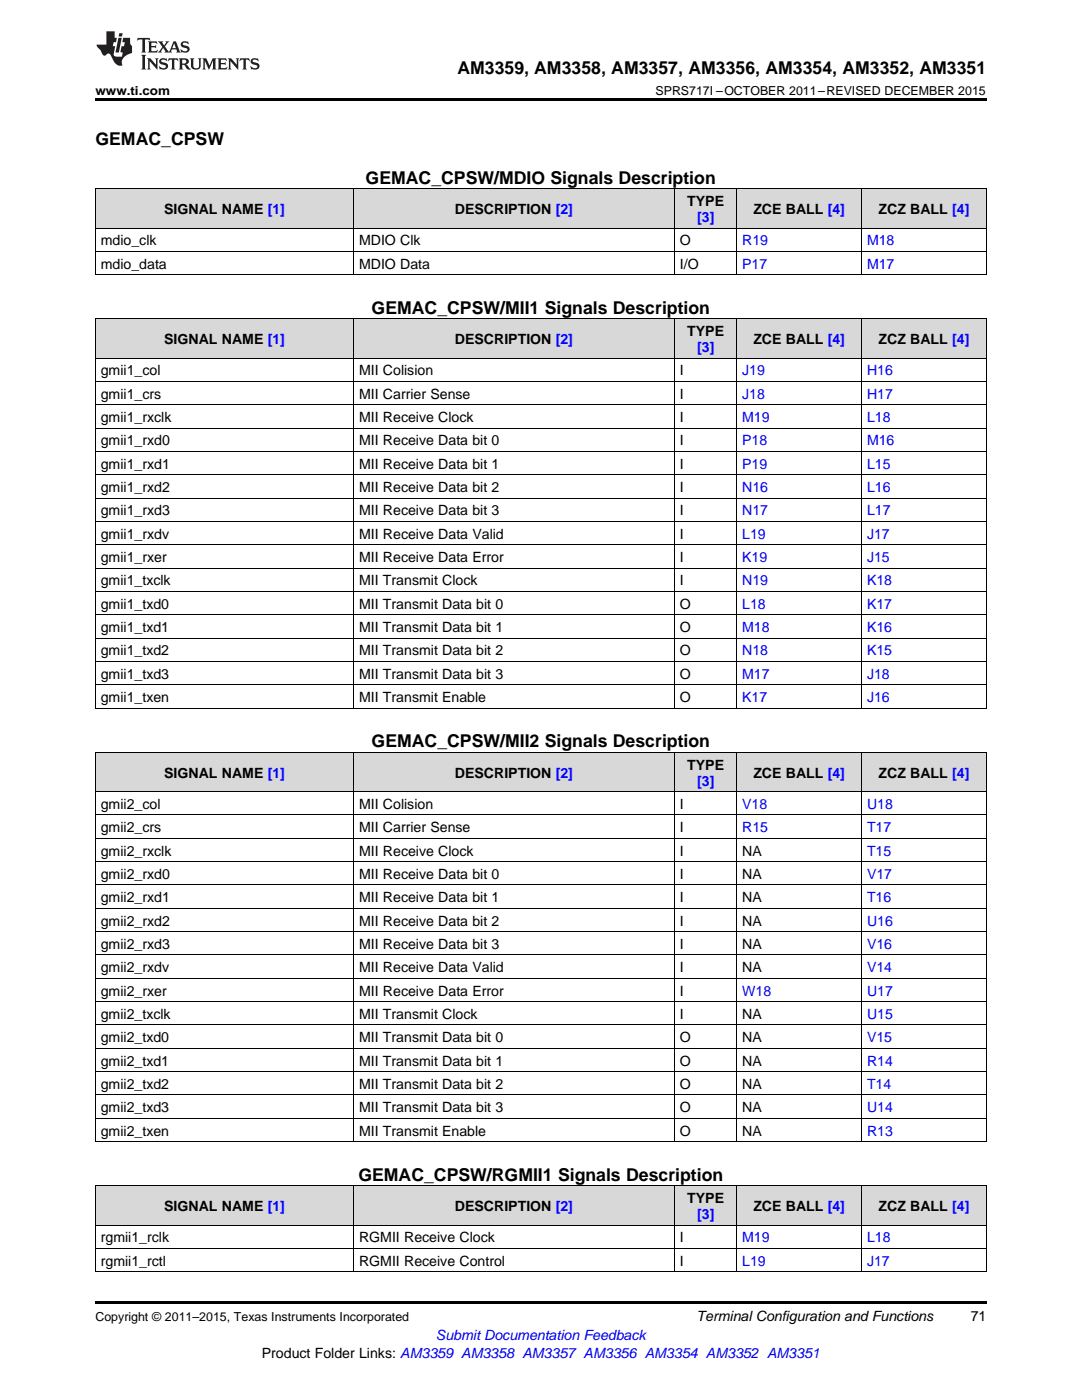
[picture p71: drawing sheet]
<svg xmlns="http://www.w3.org/2000/svg" width="216mm" height="279mm" viewBox="0 0 216 279" stroke-linecap="round" stroke-linejoin="round" font-family="sans-serif">
<defs><g id="words">
<g font-size="3.5">
<text x="91.3" y="14.8">AM3359, AM3358, AM3357, AM3356, AM3354, AM3352, AM3351</text>
<text x="19" y="28.9">GEMAC_CPSW</text>
<text x="73" y="36.7">GEMAC_CPSW/MDIO Signals Description</text>
<text x="74.2" y="62.7">GEMAC_CPSW/MII1 Signals Description</text>
<text x="74.2" y="149.2">GEMAC_CPSW/MII2 Signals Description</text>
<text x="71.5" y="235.7">GEMAC_CPSW/RGMII1 Signals Description</text>
</g>
<g font-size="2.8">
<text x="137.1" y="41.1">TYPE</text>
<text x="32.8" y="42.7">SIGNAL NAME [1]</text>
<text x="90.8" y="42.7">DESCRIPTION [2]</text>
<text x="150.3" y="42.7">ZCE BALL [4]</text>
<text x="175.3" y="42.7">ZCZ BALL [4]</text>
<text x="20.1" y="49">mdio_clk</text>
<text x="20.1" y="53.6">mdio_data</text>
<text x="71.6" y="49">MDIO Clk</text>
<text x="71.6" y="53.6">MDIO Data</text>
<text x="135.7" y="49">O</text>
<text x="135.7" y="53.6">I/O</text>
<text x="32.8" y="68.7">SIGNAL NAME [1]</text>
<text x="90.8" y="68.7">DESCRIPTION [2]</text>
<text x="137.1" y="67.1">TYPE</text>
<text x="150.3" y="68.7">ZCE BALL [4]</text>
<text x="175.3" y="68.7">ZCZ BALL [4]</text>
<text x="20.1" y="74.9">gmii1_col</text>
<text x="71.6" y="74.9">MII Colision</text>
<text x="135.7" y="74.9">I</text>
<text x="20.1" y="79.6">gmii1_crs</text>
<text x="71.6" y="79.6">MII Carrier Sense</text>
<text x="135.7" y="79.6">I</text>
<text x="20.1" y="84.2">gmii1_rxclk</text>
<text x="20.1" y="88.9">gmii1_rxd0</text>
<text x="71.6" y="84.2">MII Receive Clock</text>
<text x="71.6" y="88.9">MII Receive Data bit 0</text>
<text x="135.7" y="84.2">I</text>
<text x="135.7" y="88.9">I</text>
<text x="20.1" y="93.6">gmii1_rxd1</text>
<text x="71.6" y="93.6">MII Receive Data bit 1</text>
<text x="135.7" y="93.6">I</text>
<text x="20.1" y="98.2">gmii1_rxd2</text>
<text x="71.6" y="98.2">MII Receive Data bit 2</text>
<text x="135.7" y="98.2">I</text>
<text x="20.1" y="102.9">gmii1_rxd3</text>
<text x="20.1" y="107.5">gmii1_rxdv</text>
<text x="71.6" y="102.9">MII Receive Data bit 3</text>
<text x="71.6" y="107.5">MII Receive Data Valid</text>
<text x="135.7" y="102.9">I</text>
<text x="135.7" y="107.5">I</text>
<text x="20.1" y="112.2">gmii1_rxer</text>
<text x="71.6" y="112.2">MII Receive Data Error</text>
<text x="135.7" y="112.2">I</text>
<text x="20.1" y="116.8">gmii1_txclk</text>
<text x="71.6" y="116.8">MII Transmit Clock</text>
<text x="135.7" y="116.8">I</text>
<text x="20.1" y="121.5">gmii1_txd0</text>
<text x="71.6" y="121.5">MII Transmit Data bit 0</text>
<text x="135.7" y="121.5">O</text>
<text x="20.1" y="126.2">gmii1_txd1</text>
<text x="20.1" y="130.8">gmii1_txd2</text>
<text x="71.6" y="126.2">MII Transmit Data bit 1</text>
<text x="71.6" y="130.8">MII Transmit Data bit 2</text>
<text x="135.7" y="126.2">O</text>
<text x="135.7" y="130.8">O</text>
<text x="20.1" y="135.5">gmii1_txd3</text>
<text x="71.6" y="135.5">MII Transmit Data bit 3</text>
<text x="135.7" y="135.5">O</text>
<text x="20.1" y="140.1">gmii1_txen</text>
<text x="71.6" y="140.1">MII Transmit Enable</text>
<text x="135.7" y="140.1">O</text>
<text x="32.8" y="155.2">SIGNAL NAME [1]</text>
<text x="90.8" y="155.2">DESCRIPTION [2]</text>
<text x="137.1" y="153.6">TYPE</text>
<text x="150.3" y="155.2">ZCE BALL [4]</text>
<text x="175.3" y="155.2">ZCZ BALL [4]</text>
<text x="20.1" y="161.4">gmii2_col</text>
<text x="71.6" y="161.4">MII Colision</text>
<text x="135.7" y="161.4">I</text>
<text x="20.1" y="166.1">gmii2_crs</text>
<text x="71.6" y="166.1">MII Carrier Sense</text>
<text x="135.7" y="166.1">I</text>
<text x="20.1" y="170.7">gmii2_rxclk</text>
<text x="71.6" y="170.7">MII Receive Clock</text>
<text x="135.7" y="170.7">I</text>
<text x="148.1" y="170.7">NA</text>
<text x="20.1" y="175.4">gmii2_rxd0</text>
<text x="71.6" y="175.4">MII Receive Data bit 0</text>
<text x="135.7" y="175.4">I</text>
<text x="148.1" y="175.4">NA</text>
<text x="20.1" y="180.1">gmii2_rxd1</text>
<text x="20.1" y="184.7">gmii2_rxd2</text>
<text x="71.6" y="180.1">MII Receive Data bit 1</text>
<text x="71.6" y="184.7">MII Receive Data bit 2</text>
<text x="135.7" y="180.1">I</text>
<text x="135.7" y="184.7">I</text>
<text x="148.1" y="180.1">NA</text>
<text x="148.1" y="184.7">NA</text>
<text x="20.1" y="189.4">gmii2_rxd3</text>
<text x="71.6" y="189.4">MII Receive Data bit 3</text>
<text x="135.7" y="189.4">I</text>
<text x="148.1" y="189.4">NA</text>
<text x="20.1" y="194">gmii2_rxdv</text>
<text x="71.6" y="194">MII Receive Data Valid</text>
<text x="135.7" y="194">I</text>
<text x="148.1" y="194">NA</text>
<text x="20.1" y="198.7">gmii2_rxer</text>
<text x="20.1" y="203.3">gmii2_txclk</text>
<text x="71.6" y="198.7">MII Receive Data Error</text>
<text x="71.6" y="203.3">MII Transmit Clock</text>
<text x="135.7" y="198.7">I</text>
<text x="135.7" y="203.3">I</text>
<text x="148.1" y="203.3">NA</text>
<text x="20.1" y="208">gmii2_txd0</text>
<text x="71.6" y="208">MII Transmit Data bit 0</text>
<text x="135.7" y="208">O</text>
<text x="148.1" y="208">NA</text>
<text x="20.1" y="212.7">gmii2_txd1</text>
<text x="71.6" y="212.7">MII Transmit Data bit 1</text>
<text x="135.7" y="212.7">O</text>
<text x="148.1" y="212.7">NA</text>
<text x="20.1" y="217.3">gmii2_txd2</text>
<text x="20.1" y="222">gmii2_txd3</text>
<text x="71.6" y="217.3">MII Transmit Data bit 2</text>
<text x="71.6" y="222">MII Transmit Data bit 3</text>
<text x="135.7" y="217.3">O</text>
<text x="135.7" y="222">O</text>
<text x="148.1" y="217.3">NA</text>
<text x="148.1" y="222">NA</text>
<text x="20.1" y="226.6">gmii2_txen</text>
<text x="71.6" y="226.6">MII Transmit Enable</text>
<text x="135.7" y="226.6">O</text>
<text x="148.1" y="226.6">NA</text>
<text x="32.8" y="241.7">SIGNAL NAME [1]</text>
<text x="90.8" y="241.7">DESCRIPTION [2]</text>
<text x="137.1" y="240.1">TYPE</text>
<text x="150.3" y="241.7">ZCE BALL [4]</text>
<text x="175.3" y="241.7">ZCZ BALL [4]</text>
<text x="20.1" y="247.9">rgmii1_rclk</text>
<text x="71.6" y="247.9">RGMII Receive Clock</text>
<text x="135.7" y="247.9">I</text>
<text x="20.1" y="252.6">rgmii1_rctl</text>
<text x="71.6" y="252.6">RGMII Receive Control</text>
<text x="135.7" y="252.6">I</text>
<text x="139" y="263.6">Terminal Configuration and Functions</text>
<text x="193.7" y="263.6">71</text>
<text x="52.2" y="270.9">Product Folder Links: AM3359 AM3358 AM3357 AM3356 AM3354 AM3352 AM3351</text>
</g>
<g font-size="2.8" fill="#00f">
<text x="139.1" y="44.3">[3]</text>
<text x="148.1" y="49">R19</text>
<text x="148.1" y="53.6">P17</text>
<text x="173" y="49">M18</text>
<text x="173" y="53.6">M17</text>
<text x="139.1" y="70.3">[3]</text>
<text x="148.1" y="74.9">J19</text>
<text x="173" y="74.9">H16</text>
<text x="148.1" y="79.6">J18</text>
<text x="173" y="79.6">H17</text>
<text x="148.1" y="84.2">M19</text>
<text x="148.1" y="88.9">P18</text>
<text x="173" y="84.2">L18</text>
<text x="173" y="88.9">M16</text>
<text x="148.1" y="93.6">P19</text>
<text x="173" y="93.6">L15</text>
<text x="148.1" y="98.2">N16</text>
<text x="173" y="98.2">L16</text>
<text x="148.1" y="102.9">N17</text>
<text x="148.1" y="107.5">L19</text>
<text x="173" y="102.9">L17</text>
<text x="173" y="107.5">J17</text>
<text x="148.1" y="112.2">K19</text>
<text x="173" y="112.2">J15</text>
<text x="148.1" y="116.8">N19</text>
<text x="173" y="116.8">K18</text>
<text x="148.1" y="121.5">L18</text>
<text x="173" y="121.5">K17</text>
<text x="148.1" y="126.2">M18</text>
<text x="148.1" y="130.8">N18</text>
<text x="173" y="126.2">K16</text>
<text x="173" y="130.8">K15</text>
<text x="148.1" y="135.5">M17</text>
<text x="173" y="135.5">J18</text>
<text x="148.1" y="140.1">K17</text>
<text x="173" y="140.1">J16</text>
<text x="139.1" y="156.8">[3]</text>
<text x="148.1" y="161.4">V18</text>
<text x="173" y="161.4">U18</text>
<text x="148.1" y="166.1">R15</text>
<text x="173" y="166.1">T17</text>
<text x="173" y="170.7">T15</text>
<text x="173" y="175.4">V17</text>
<text x="173" y="180.1">T16</text>
<text x="173" y="184.7">U16</text>
<text x="173" y="189.4">V16</text>
<text x="173" y="194">V14</text>
<text x="148.1" y="198.7">W18</text>
<text x="173" y="198.7">U17</text>
<text x="173" y="203.3">U15</text>
<text x="173" y="208">V15</text>
<text x="173" y="212.7">R14</text>
<text x="173" y="217.3">T14</text>
<text x="173" y="222">U14</text>
<text x="173" y="226.6">R13</text>
<text x="139.1" y="243.3">[3]</text>
<text x="148.1" y="247.9">M19</text>
<text x="173" y="247.9">L18</text>
<text x="148.1" y="252.6">L19</text>
<text x="173" y="252.6">J17</text>
<text x="87" y="267.4">Submit Documentation Feedback</text>
</g>
<g font-size="2.5">
<text x="19" y="19">www.ti.com</text>
<text x="130.8" y="19">SPRS717I –OCTOBER 2011–REVISED DECEMBER 2015</text>
<text x="19" y="263.6">Copyright © 2011–2015, Texas Instruments Incorporated</text>
</g>
</g></defs>
<g fill="#d8d8d8">
<path d="M19 236.7h51.6v7.8h-51.6z"/>
<path d="M70.6 236.7h64v7.8h-64z"/>
<path d="M134.6 236.7h12.4v7.8h-12.4z"/>
<path d="M147 236.7h24.9v7.8h-24.9z"/>
<path d="M171.9 236.7h24.9v7.8h-24.9z"/>
<path d="M19 150.2h51.6v7.8h-51.6z"/>
<path d="M70.6 150.2h64v7.8h-64z"/>
<path d="M134.6 150.2h12.4v7.8h-12.4z"/>
<path d="M147 150.2h24.9v7.8h-24.9z"/>
<path d="M171.9 150.2h24.9v7.8h-24.9z"/>
<path d="M19 63.7h51.6v7.8h-51.6z"/>
<path d="M70.6 63.7h64v7.8h-64z"/>
<path d="M134.6 63.7h12.4v7.8h-12.4z"/>
<path d="M147 63.7h24.9v7.8h-24.9z"/>
<path d="M171.9 63.7h24.9v7.8h-24.9z"/>
<path d="M19 37.7h51.6v7.9h-51.6z"/>
<path d="M70.6 37.7h64v7.9h-64z"/>
<path d="M134.6 37.7h12.4v7.9h-12.4z"/>
<path d="M147 37.7h24.9v7.9h-24.9z"/>
<path d="M171.9 37.7h24.9v7.9h-24.9z"/>
</g>
<path d="M19 19.5h177.8v.5h-177.8zM19 259.7h177.8v.5h-177.8z" fill="#000"/>
<g fill="none" stroke="#000" stroke-width=".2">
<path d="M19 37.7h177.8M19.1 37.7v17.2M70.5 37.7v17.2M134.6 37.7v17.2M147 37.7v17.2M171.9 37.7v17.2M196.8 37.7v17.2M19 54.8h177.8M19 50.2h177.8M19 45.5h177.8M19 76.1h177.8M19 71.5h177.8"/>
<path d="M19 63.7h177.8M19.1 63.7v77.7M70.5 63.7v77.7M134.6 63.7v77.7M147 63.7v77.7M171.9 63.7v77.7M196.8 63.7v77.7M19 99.4h177.8M19 94.8h177.8M19 90.1h177.8M19 85.5h177.8M19 80.8h177.8"/>
<path d="M19 118.1h177.8M19 113.4h177.8M19 108.7h177.8M19 104.1h177.8M19 136.7h177.8M19 132h177.8M19 127.4h177.8M19 122.7h177.8M19 158h177.8M19 150.2h177.8M19 141.3h177.8M19.1 150.2v77.7"/>
<path d="M70.5 150.2v77.7M134.6 150.2v77.7M147 150.2v77.7M171.9 150.2v77.7M196.8 150.2v77.7M19 176.6h177.8M19 172h177.8M19 167.3h177.8M19 162.6h177.8M19 199.9h177.8M19 195.2h177.8M19 190.6h177.8"/>
<path d="M19 185.9h177.8M19 181.3h177.8M19 218.5h177.8M19 213.9h177.8M19 209.2h177.8M19 204.6h177.8M19 236.7h177.8M19 227.8h177.8M19 223.2h177.8M19.1 236.7v17.2M70.5 236.7v17.2M134.6 236.7v17.2"/>
<path d="M147 236.7v17.2M171.9 236.7v17.2M196.8 236.7v17.2M19 253.8h177.8M19 249.1h177.8M19 244.5h177.8"/>
</g>
<g fill="#231f20">
<path d="M27.5 7.6l-.1 .5 .4-.2h.6v.1v2.1l-.2 .4h1l-.3-.4v-2.1l.1-.1h.5l.5 .2-.2-.5zM29.5 8.3l.2 .3v1.5l-.2 .4h1.8l.2-.6a1.04 1.04 0 0 1-1.3 .2v-.7h.6l.3 .2v-.6l-.3 .2h-.6v-.6l.8-.1 .4 .3-.2-.5zM31.5 8.3l.9 1.1-.9 1.1h.8l-.2-.2 .5-.7 .4 .7-.2 .2h1.5l-.1-.2 .1-.4h.9l.1 .4-.2 .2h1l-.3-.3-.7-1.9h-.5l-.9 2-.8-1 .9-1h-.8l.1 .3-.3 .5-.4-.6 .2-.2zM34.7 8.6l.4 1h-.7zM36.3 8.4a.63 .63 0 0 0-.2 .7 .63 .63 0 0 0 .6 .4l.6 .2 .1 .2a.75 .75 0 0 1-.7 .4 .75 .75 0 0 1-.6-.5l.1 .7 .1-.1a1.11 1.11 0 0 0 1.5-.6 1.13 1.13 0 0 0-1.2-.8l-.1-.4a1.04 1.04 0 0 1 1.2 .2l-.2-.5-.1 .1-.5-.2zM28.2 10.9l.2 .4v2.2l-.2 .4h1l-.3-.4v-2.2l.3-.4zM29.3 11.6l.3 .4v1.5l-.3 .4h.8l-.2-.4v-1.3l1.5 1.7v-1.9l.2-.4h-.7l.2 .4v.9l-1.1-1.3zM32 11.8a.62 .62 0 0 0-.2 .7 .62 .62 0 0 0 .6 .4l.6 .1 .1 .3a.76 .76 0 0 1-.7 .3 .76 .76 0 0 1-.6-.4l.1 .7 .1-.1a1.11 1.11 0 0 0 1.5-.6 1.13 1.13 0 0 0-1.2-.8l-.1-.4a1.04 1.04 0 0 1 1.2 .2l-.2-.6-.1 .1-.5-.1zM33.7 11.6l-.2 .6a.61 .61 0 0 1 .8-.3v1.6l-.2 .4h.9l-.2-.4v-1.6a.63 .63 0 0 1 .8 .3l-.2-.6zM35.6 11.6l.3 .4v1.5l-.3 .4h1l-.2-.2v-.8l.5 .2a.76 .76 0 0 0 1.2 .7l-1-1a.58 .58 0 0 0 .6-.5 .58 .58 0 0 0-.5-.6zM36.4 11.9h.1a.45 .45 0 0 1 .5 .1 .45 .45 0 0 1 .1 .5l-.7 .2zM37.9 11.6l.2 .2a2.17 2.17 0 0 0 .3 1.9 .99 .99 0 0 0 1.6-.6v-1.1l.2-.4h-.7l.2 .2a1.92 1.92 0 0 1-.2 1.8 .6 .6 0 0 1-.9-.5v-1.1l.2-.4zM40.4 11.6l.2 .4v1.5l-.2 .4h.7l-.2-.4v-1.4l.8 1.8 .8-1.8v1.4l-.2 .4h.9l-.2-.4v-1.5l.2-.4h-.8l-.6 1.5-.6-1.5zM43.4 11.6l.2 .4v1.5l-.2 .4h1.8l.2-.6a1.04 1.04 0 0 1-1.3 .1v-.6h.5l.4 .2v-.6l-.4 .2h-.5v-.7h.8l.3 .3-.1-.6zM45.5 11.6l.2 .4v1.5l-.2 .4h.7l-.2-.4v-1.3l1.5 1.7v-1.9l.2-.4h-.7l.2 .4v.9l-1.1-1.3zM47.9 11.6l-.1 .6a.61 .61 0 0 1 .8-.3v1.6l-.3 .4h1l-.3-.4 .1-1.6a.63 .63 0 0 1 .7 .3l-.1-.6zM50.2 11.8a.62 .62 0 0 0-.2 .7 .62 .62 0 0 0 .6 .4l.6 .1 .2 .3a.76 .76 0 0 1-.8 .3 .76 .76 0 0 1-.6-.4l.1 .7 .2-.1a1.11 1.11 0 0 0 1.5-.6 1.13 1.13 0 0 0-1.3-.8l-.1-.4a1.04 1.04 0 0 1 1.2 .2l-.1-.6-.2 .1-.5-.1z"/>
<path d="M21.2 6.3v2.6h-1.9l.1 .4 .7 .9a.91 .91 0 0 0 1 .8 .56 .56 0 0 1 .5-.3 .56 .56 0 0 1 .5 .3l.4 .8a1.53 1.53 0 0 0 1.9 1.2 1.54 1.54 0 0 1 1-2.1l.9-.3v-1.4a1.52 1.52 0 0 1-.3-1.6h-1.4l-.2 .8h.5l-.2 .8h-.4l-.2 1v.2l.4 .1-.2 .8a1.93 1.93 0 0 1-1.6-.3l.3-1.8h-.5l.2-.8h.4l.2-.8h-.4v-1.3zM23.6 7.6l-.6 2.9h.7l.6-2.9zM23.8 6.6l-.1 .7h.6l.2-.7z"/>
</g>
<use href="#words"/>
</svg>
